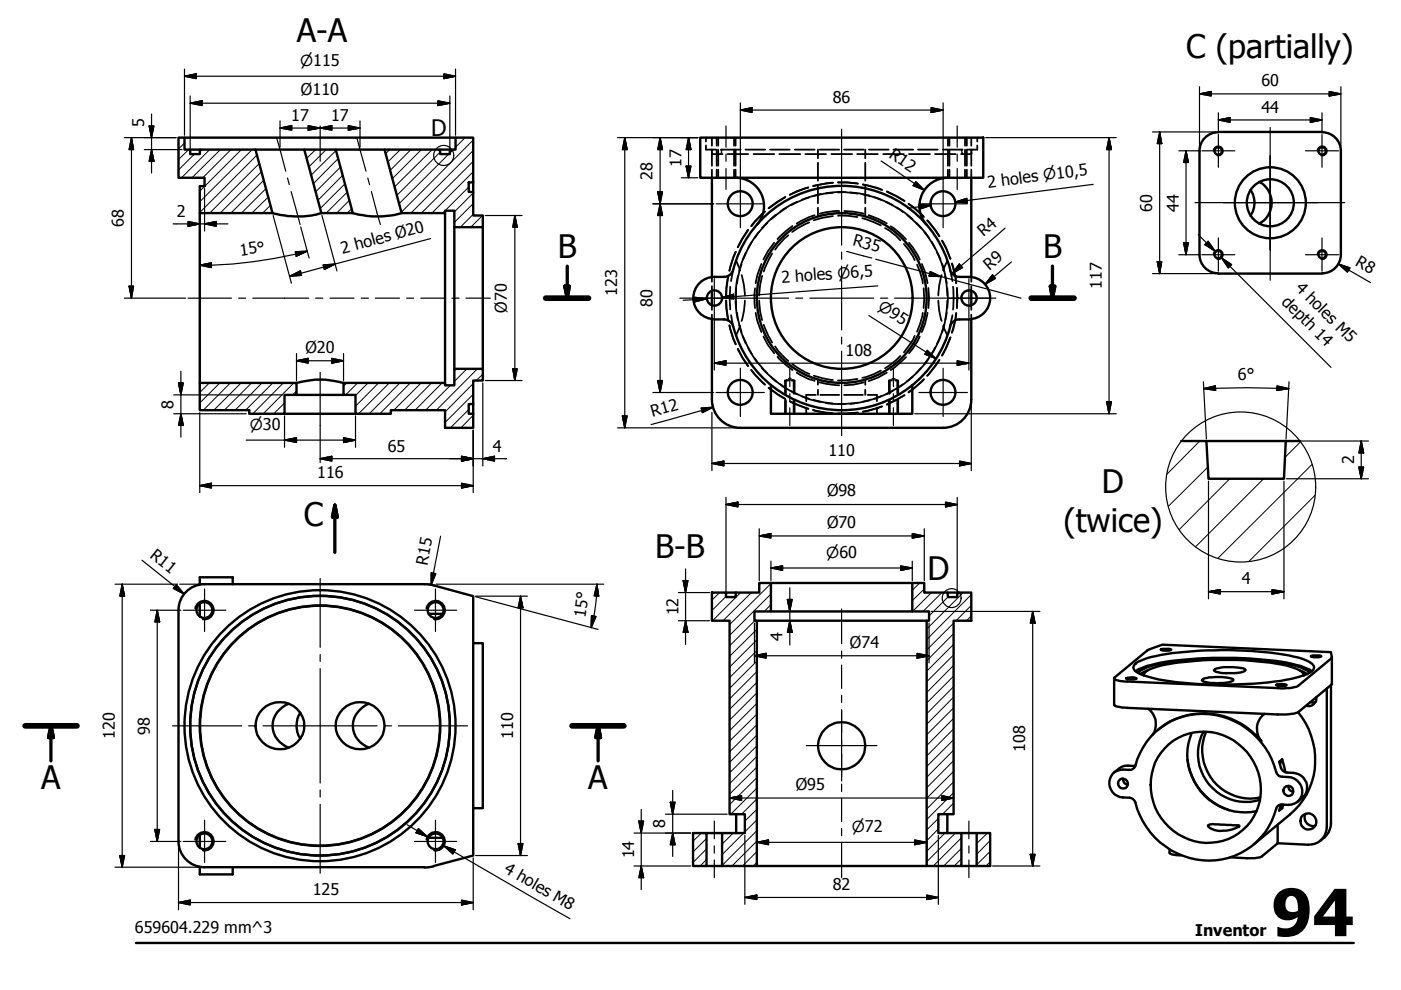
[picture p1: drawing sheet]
<svg xmlns="http://www.w3.org/2000/svg" width="297mm" height="210mm" viewBox="0 0 297 210" stroke-linecap="round" stroke-linejoin="round" font-family="sans-serif">
<defs><g id="words">
<text font-size="13.8" x="269.6" y="198.5">94</text>
<g font-size="6.9">
<text x="62.9" y="8.9">A-A</text>
<text x="251.5" y="12.3">C (partially)</text>
<text x="118.2" y="54.7">B</text>
<text x="221.2" y="54.7">B</text>
<text x="233.6" y="104.6">D</text>
<text x="64.4" y="111.5">C</text>
<text x="225.5" y="112.9">(twice)</text>
<text x="138.9" y="118.2">B-B</text>
<text x="196.7" y="122.9">D</text>
<text x="8.7" y="167.4">A</text>
<text x="124.7" y="167.4">A</text>
</g>
<text font-size="4.8" x="91.4" y="28.9">D</text>
<g font-size="3.4">
<text x="63.8" y="20.2">Ø110</text>
<text x="176.6" y="21.8">86</text>
<text x="267.5" y="23.9">44</text>
<text x="267.5" y="18.3">60</text>
<text x="30.5" y="27" transform="rotate(-90 30.5 27)">5</text>
<text x="61.7" y="25.6">17</text>
<text x="70.2" y="25.6">17</text>
<text x="144.5" y="35.3" transform="rotate(-90 144.5 35.3)">17</text>
<text x="188.3" y="33.2" transform="rotate(34 188.3 33.2)">R12</text>
<text x="138.4" y="38.1" transform="rotate(-90 138.4 38.1)">28</text>
<text x="209.5" y="39.8" transform="rotate(-7 209.5 39.8)">2 holes ⌀10,5</text>
<text x="37.5" y="45.9">2</text>
<text x="244.3" y="44.9" transform="rotate(-90 244.3 44.9)">60</text>
<text x="249.9" y="44.9" transform="rotate(-90 249.9 44.9)">44</text>
<text x="26.3" y="48.1" transform="rotate(-90 26.3 48.1)">68</text>
<text x="72.6" y="53.8" transform="rotate(-15 72.6 53.8)">2 holes Ø20</text>
<text x="180.7" y="52" transform="rotate(15 180.7 52)">R35</text>
<text x="208.5" y="50.3" transform="rotate(-40 208.5 50.3)">R4</text>
<text x="51" y="54.2" transform="rotate(-8 51 54.2)">15°</text>
<text x="165.7" y="60" transform="rotate(-4 165.7 60)">2 holes ⌀6,5</text>
<text x="209.8" y="57.4" transform="rotate(-40 209.8 57.4)">R9</text>
<text x="287.2" y="56.2" transform="rotate(30 287.2 56.2)">R8</text>
<text x="130.9" y="62.8" transform="rotate(-90 130.9 62.8)">123</text>
<text x="138.4" y="65.1" transform="rotate(-90 138.4 65.1)">80</text>
<text x="233.6" y="61.2" transform="rotate(-90 233.6 61.2)">117</text>
<text x="271.6" y="64.2" transform="rotate(45 271.6 64.2)">depth 14</text>
<text x="274.5" y="61.2" transform="rotate(45 274.5 61.2)">4 holes M5</text>
<text x="107.4" y="66.3" transform="rotate(-90 107.4 66.3)">Ø70</text>
<text x="64.8" y="74.8">Ø20</text>
<text x="179.3" y="75.4">108</text>
<text x="262.4" y="80.6">6°</text>
<text x="36.8" y="86.6" transform="rotate(-90 36.8 86.6)">8</text>
<text x="138.4" y="88.4" transform="rotate(-16 138.4 88.4)">R12</text>
<text x="82.2" y="95.7">65</text>
<text x="104.5" y="95.7">4</text>
<text x="67.2" y="101.4">116</text>
<text x="175.6" y="96.7">110</text>
<text x="287.1" y="98.5" transform="rotate(-90 287.1 98.5)">2</text>
<text x="175.4" y="105.3">Ø98</text>
<text x="175.4" y="111.9">Ø70</text>
<text x="31.6" y="118" transform="rotate(39 31.6 118)">R11</text>
<text x="90.6" y="119.9" transform="rotate(-79 90.6 119.9)">R15</text>
<text x="263.3" y="123.9">4</text>
<text x="124.1" y="131" transform="rotate(-83 124.1 131)">15°</text>
<text x="143.8" y="130.5" transform="rotate(-90 143.8 130.5)">12</text>
<text x="165.9" y="136" transform="rotate(-90 165.9 136)">4</text>
<text x="180.2" y="137.3">Ø74</text>
<text x="31.7" y="155.7" transform="rotate(-90 31.7 155.7)">98</text>
<text x="24.3" y="156.7" transform="rotate(-90 24.3 156.7)">120</text>
<text x="108.8" y="156.7" transform="rotate(-90 108.8 156.7)">110</text>
<text x="217.4" y="159.4" transform="rotate(-90 217.4 159.4)">108</text>
<text x="168.7" y="167.5">Ø95</text>
<text x="141" y="175.5" transform="rotate(-90 141 175.5)">8</text>
<text x="106.7" y="184.8" transform="rotate(30 106.7 184.8)">4 holes M8</text>
<text x="134.4" y="182" transform="rotate(-90 134.4 182)">14</text>
<text x="66.3" y="189.8">125</text>
<text x="176.6" y="188.7">82</text>
<text x="28.6" y="197.8">659604.229 mm^3</text>
<text x="253.4" y="198.5">Inventor</text>
</g>
<g font-size="3.2">
<text x="63.6" y="14">⌀115</text>
<text x="186" y="65.5" transform="rotate(33 186 65.5)">⌀95</text>
<text x="53" y="91.2">⌀30</text>
<text x="175.2" y="118.3">⌀60</text>
<text x="180.6" y="176.4">⌀72</text>
</g>
</g></defs>
<!-- layer: Visible (ISO) -->
<g fill="none" stroke="#000" stroke-width=".51">
<path d="M37.8 29.2h1.3v2.5h1.2v1h2.1v-1h11.8l3.6 13.5h-15.4v-5.7h1v-1.8h-5.6zM39.1 29.2h57.5M40.3 31.7h2.1M54.2 31.7h10.3M64.5 31.7h6.7l3.6 13.5h-6.7zM71.2 31.7h10.3M81.5 31.7h11.8v1h2.1v-1h1.2v-2.5h3.7v9.4l-.9 .1v2h.9v5h2.1v2.5h-6.1v-3.5h-1.9v.5h-9.2zM93.3 31.7h2.1M100.3 38.6v2.1M148.5 29.2h60v8.5h-60zM150.9 37.7v21M156 37.7a6 6 0 0 1 5.4 3.5 6 6 0 0 1-.9 6.4"/>
<path d="M200.9 37.7a6 6 0 0 0-5.4 3.5 6 6 0 0 0 .9 6.4M205.9 37.7v21M254.3 32v22M258.3 28a4 4 0 0 0-4 4M258.3 28h22M267 38.6a5 5 0 0 1 0 8.8M280.3 28a4 4 0 0 1 4 4M284.3 32v22M42.4 45.2v36M57.8 45.2a20.1 20.1 0 0 0 10.3 0M74.8 45.2a18.7 18.7 0 0 0 10.4 0M94.4 45.2v36"/>
<path d="M96.3 48.2v30M102.4 48.2v30M151.4 58.7h2.1M151.5 58.7a4.5 4.5 0 0 0-4.5 4.5 4.5 4.5 0 0 0 4.5 4.5M201.4 57.2a2 2 0 0 0 2 1.5 6.3 6.3 0 0 1 4.9 1.1 4.5 4.5 0 0 1 1.4 4.9 4.5 4.5 0 0 1-4.2 3M201.5 57.2a23.8 23.8 0 0 0-23.3-17.8 23.8 23.8 0 0 0-22.9 18.2 2 2 0 0 1-1.8 1.1M254.3 54a4 4 0 0 0 4 3.9M258.3 58h22M265.1 40.2a4.7 4.7 0 0 1 0 5.6M284.3 54a4 4 0 0 1-4 3.9M150.9 67.7v17a6 6 0 0 0 6 6h43.1M150.9 61.6v3.1"/>
<path d="M151.4 67.7h2.1M153.5 67.7a2 2 0 0 1 1.9 1.5M155.5 69.2a23.8 23.8 0 0 0 23 17.8 23.8 23.8 0 0 0 23-17.8M205.4 67.7a4.1 4.1 0 0 0-3.3 .4l-.7 1.1M205.9 67.7v17a6 6 0 0 1-6 6M205.9 61.6v3.1M42.4 81.2h20.5v2.5h-2.6v4h-7.5v-.7h-10.4zM60.3 87.7h15.1M62.9 81.2a18.1 18.1 0 0 1 9.9 0M62.9 83.7h9.9M72.8 81.2h21.6v.5h1.9v-3.5h6.1v2.5h-2.1v4.9l-.9 .1v2h.9v3h-5.9v-3.7h-11.5v.7h-7.5v-4h-2.6zM100.3 85.6v2.1"/>
<path d="M163.4 81.6v6.1h30v-6.1M250.4 93.5h5.4l.4 8h16l.4-8h3M255.8 93.5h16.8M37.8 129.4v49M42.4 128.1v2.6M49.3 123.9v-1.5h-6.9v1.6M90 123.9l2 .2 8.3 2.3v55l-8.4 2.2M90 123.9h-46.7a5.5 5.5 0 0 0-5.5 5.5M90.9 130.1h3M100.3 136.4h2.1v35h-2.1M150.9 125.6h3v1h2.1v-1h5v-2h2.4v6h-3.4v2h.5v52h-7.4v-7h4.8v-4h-3.2v-41h-3.8zM153.9 125.6h2.1"/>
<path d="M160.5 131.6h36M163.4 129.6h30M163.4 123.6h30M193.4 123.6h2.6v2h4.9l.1 1h1.9l.1-1h2.9v6h-3.7v41h-3.3v4h4.9v7h-7.3v-52h.5v-2h-3.6zM200.9 125.6h2.1M246.1 137.7l1.8-.1 .4 .2a2.79 2.79 0 0 1-2.2-.1zM277.9 139.1l1.8-.1 .5 .2a2.79 2.79 0 0 1-2.3-.1zM282.4 139.4v5.7l-7.1 5.9a9.9 9.9 0 0 1-4.4 .5l-31.9-1.4-2.3-.3-.5-.3v-5.6M55.7 150.3a5.1 5.1 0 0 1 6.4-.7 5.1 5.1 0 0 1 2 6.2 5.2 5.2 0 0 1-5.7 3 5.2 5.2 0 0 1-4.2-4.9 4.9 4.9 0 0 1 1.5-3.6zM61.2 149.2a4.9 4.9 0 0 0-1.9 8.1l1.9 1.2M63.7 151.1a5 5 0 0 0 0 5.5M72.7 150.3a5.1 5.1 0 0 1 7.5 .3 5.1 5.1 0 0 1-1 7.4 5.1 5.1 0 0 1-6-.2 5.1 5.1 0 0 1-1.6-5.8z"/>
<path d="M78.2 149.2a4.9 4.9 0 0 0-1.9 8.1l1.9 1.2M236.3 143.7l7-5.8 3.1-1.2 35.8 1.6 .2 1.2-7.1 5.9a7.8 7.8 0 0 1-4.4 .5l-32.5-1.4-1.5-.3a.59 .59 0 0 1-.7-.4zM238.8 143.8a2.9 2.9 0 0 1 2.2 .1 2.79 2.79 0 0 1-2.2-.1zM240.5 141a8 8 0 0 1 4.6-1.9 80 80 0 0 1 30.2 .3l2.1 .8a1.59 1.59 0 0 1 1.2 1.5 4.4 4.4 0 0 1-2.9 1.7 61.5 61.5 0 0 1-17.4 1.7 51.5 51.5 0 0 1-16.2-2.1l-.6-.2a1.41 1.41 0 0 1-1.2-1.5zM240.8 142.3l.4-.3a31 31 0 0 1 11.4-2.3 81.7 81.7 0 0 1 21.3 1.1l1.9 .4 1.9 .8 .4 .3M241.2 142.7a9.9 9.9 0 0 1 5.6-2.1 81.5 81.5 0 0 1 27.3 .4l1.7 .5 1.2 .6 .6 .6M242.5 143.1v.1a1.62 1.62 0 0 1 1.5-1.4 38.4 38.4 0 0 1 11-1.8 69.4 69.4 0 0 1 18.5 1.3l1.5 .5a1.9 1.9 0 0 1 1.4 1.4v-.1M243.3 142.1l-1.6 .8M243.5 150.3a4 4 0 0 1 .8 5.5M247.8 157.8a12 12 0 0 1 19.5 8.4 11.3 11.3 0 0 1-5.9 11.3 11.3 11.3 0 0 1-12.7-1.4 12.1 12.1 0 0 1-2.5-16.6zM252.7 155.4a12.2 12.2 0 0 0 13.7 16.6M255 144.1a10.8 10.8 0 0 1 6.5 0l-.1 .2a10 10 0 0 1-5.7 .3 .81 .81 0 0 1-.9-.4z"/>
<path d="M255.2 155.1a10.2 10.2 0 0 0 1.1 11.2 10.2 10.2 0 0 0 10.8 3.3M255.7 155.2a10.2 10.2 0 0 0 11.5 13.9M257.4 142.1a6.5 6.5 0 0 1 4.1-.7l2.1 .3 .5 .4a4.7 4.7 0 0 1-3.5 .6 4.4 4.4 0 0 1-3.2-.6zM268.1 151.4a3.9 3.9 0 0 0-.6 5.7 15.5 15.5 0 0 0-21.9-2.4M270.6 145.2a2.75 2.75 0 0 1 2.2 .1 3.2 3.2 0 0 1-2.2 0zM275.2 151a15.6 15.6 0 0 1-.7 20.7l-8.8 7.4M275.6 142.1l1.6 .8M277.8 148.9h1.1M279.1 147.8a1.67 1.67 0 0 1-2.2 1.8M281.3 146v29.4a3.8 3.8 0 0 1-3.9 3.7l-6.5-.3M282.2 145.3v29.3a4.2 4.2 0 0 1-2.2 3.6M37.8 178.4a5.5 5.5 0 0 0 5.5 5.5h46.7"/>
<path d="M42.4 177.1v2.6M90.9 177.6h3M146.9 176.6h2.9v7h-2.9zM149.8 176.6h3.3M156.1 172.6v4M200.9 172.6v4M203.8 176.6h3.3M207.1 176.6h2.8v7h-2.8zM235.9 164.1a4.3 4.3 0 0 1 3.9-.9l.8-.5a14.9 14.9 0 0 1 23.6-8.3 16.6 16.6 0 0 1 6.5 9.6 1.21 1.21 0 0 0 1.1 .7 3.6 3.6 0 0 1 4.2 2.2 2.85 2.85 0 0 1-2.8 3.8l-1.4-.1a1.14 1.14 0 0 0-1.2 .9 14.9 14.9 0 0 1-23.5 7.9 16.6 16.6 0 0 1-6.5-9.6 1.41 1.41 0 0 0-1.1-.7 3.6 3.6 0 0 1-4.2-2.2 3 3 0 0 1 .6-2.8zM238.1 165.1a1.11 1.11 0 0 0 1 1.2M240.7 162.4h-.2a4.2 4.2 0 0 0-4.3 1.4M251.8 161.1a12.9 12.9 0 0 0 8.9 10.7"/>
<path d="M256.2 174.9a5.8 5.8 0 0 1 3 0l3.6 .1a4.2 4.2 0 0 1-3.5 1.1 3.3 3.3 0 0 1-3.2-1.1zM270.9 174.9v3.9l-3.4 2.8a6.7 6.7 0 0 1-3.1 .4l-3.7-.2M271.6 170.8l.2 .6M271.7 170.6l-.5 1.3 .6-.5M271.8 161l.7 2.7M271.8 161l-.6 .5a2.54 2.54 0 0 0 1 2.1l.7 .2a3.7 3.7 0 0 1 4.1 2.1 2.92 2.92 0 0 1-.9 3.2l-1 .9M271.8 161l-.4 1M272.1 170.6l-.3 .8M273.2 166.6a1.05 1.05 0 0 0 1 1.3M276.8 172.6a1.76 1.76 0 0 0 .2 1.9 1.76 1.76 0 0 0 1.9 .5M42.4 183.8v1.6h6.9v-1.5M92 183.7l-2 .2"/>
<path d="M149.8 183.6h3.3M160.5 183.6h36M203.8 183.6h3.3M248 180.1v.7a3.4 3.4 0 0 0 2.5 .5"/>
<circle cx="258.3" cy="32" r=".79"/>
<circle cx="280.3" cy="32" r=".79"/>
<circle cx="156.9" cy="43.2" r="2.64"/>
<circle cx="199.9" cy="43.2" r="2.64"/>
<circle cx="258.3" cy="54" r=".79"/>
<circle cx="269.3" cy="43" r="7.5"/>
<circle cx="269.3" cy="43" r="5"/>
<circle cx="280.3" cy="54" r=".79"/>
<circle cx="151.5" cy="63.2" r="1.62"/>
<circle cx="178.5" cy="63.2" r="15"/>
<circle cx="178.5" cy="63.2" r="18"/>
<circle cx="205.5" cy="63.2" r="1.62"/>
<circle cx="156.9" cy="83.2" r="2.64"/>
<circle cx="199.9" cy="83.2" r="2.64"/>
<circle cx="43.3" cy="129.4" r="1.68"/>
<circle cx="92.4" cy="129.4" r="1.68"/>
<circle cx="67.8" cy="153.9" r="28.7"/>
<circle cx="67.8" cy="153.9" r="25.5"/>
<circle cx="67.8" cy="153.9" r="25.4"/>
<circle cx="67.8" cy="153.9" r="27.5"/>
<circle cx="178.4" cy="158.1" r="5"/>
<circle cx="43.3" cy="178.4" r="1.68"/>
<circle cx="92.4" cy="178.4" r="1.68"/>
<circle cx="238.1" cy="166.2" r="1.06"/>
<circle cx="273.2" cy="167.7" r="1.06"/>
<circle cx="277.4" cy="174.2" r="1.71"/>
</g>
<!-- layer: Visible Narrow (ISO) -->
<path d="M257.3 31.8a.98 .98 0 0 1 1.2-.8 .98 .98 0 0 1 .8 1.2 .98 .98 0 0 1-1.2 .8M279.4 31.8a.98 .98 0 0 1 1.1-.8 .98 .98 0 0 1 .8 1.2 .98 .98 0 0 1-1.2 .8M257.3 53.8a.98 .98 0 0 1 1.2-.8 .98 .98 0 0 1 .8 1.1 .98 .98 0 0 1-1.2 .8M279.4 53.8a.98 .98 0 0 1 1.1-.8 .98 .98 0 0 1 .8 1.1 .98 .98 0 0 1-1.2 .8M41.4 129a2 2 0 0 1 2.3-1.6 2 2 0 0 1 1.6 2.3 2 2 0 0 1-2.3 1.6M90.4 129a2 2 0 0 1 2.3-1.6 2 2 0 0 1 1.6 2.3 2 2 0 0 1-2.3 1.6M41.4 178a2 2 0 0 1 2.3-1.6 2 2 0 0 1 1.6 2.3 2 2 0 0 1-2.3 1.6M90.4 178a2 2 0 0 1 2.3-1.6 2 2 0 0 1 1.6 2.3 2 2 0 0 1-2.3 1.6" fill="none" stroke="#000" stroke-width=".38"/>
<!-- layer: Hidden (ISO) -->
<g fill="none" stroke="#000" stroke-width=".38">
<path d="M149.7 30.8v.9h2.1M149.7 29.2v.8M150.9 31.7v.3M150.9 32.7h2.3M150.9 29.2v1.7M150.9 31.7v3.5M150.9 36v1.7M152 29.2v1.7M152 31.7v3.5M152 36v1.7M152.3 29.2v1.7M152.3 31.7v3.5"/>
<path d="M152.3 36v1.7M152.8 31.7h4.2M153 31.7v.3M153 32.4v.3M154.2 32.7h4.4M155.6 29.2v1.7M155.6 31.7v3.5M155.6 36v1.7M156 29.2v1.7M156 31.7v3.5M156 36v1.7M158.1 31.7h4.1"/>
<path d="M159.8 32.7h4.3M163.3 31.7h4.1M165.2 32.7h4.5M168.5 31.7h4.2M170.8 32.7h4.3M171.4 39.7l-2.6 .9-1.4 .7 4-1.5M173.4 31.7v1.9M173.4 34.5v3.8M173.4 39.3v3.8M173.7 31.7h4.2M176.3 32.7h4.4M176.6 38.8l-1.5 .1-2.7 .6"/>
<path d="M176.6 38.7l-4.2 .7M177.7 38.7h1.9l2.3 .3M177.7 38.6h1.9l2.3 .3M178.9 31.7h4.2M181.7 32.7h4.4M182.9 39.2l4.1 1.1M182.9 39.1l3.2 .7 .9 .4M183.5 31.7v1.9M183.5 34.5v3.8M183.5 39.3v3.8M184.2 31.7h4.2M187.3 32.7h4.3"/>
<path d="M189.4 31.7h4.2M192.7 32.7h4.5M194.6 31.7h4.2M198.2 32.7h4.4M199.9 31.7h4.2M201 29.2v1.7M201 31.7v3.5M201 36v1.7M201.3 29.2v1.7M201.3 31.7v3.5M201.3 36v1.7M203.9 31.7v.3"/>
<path d="M204 32.4v.3M204.6 29.2v1.7M204.6 31.7v3.5M204.6 36v1.7M205 29.2v1.7M205 31.7v3.5M205 36v1.7M205.9 29.2v1.7M205.9 31.7v3.5M205.9 36v1.7M206 32.4l-.1 .3h-2.1M206 31.7v.3"/>
<path d="M207.2 30.8v.9h-2.1M207.2 29.2v.8M150.9 58.7v1M154.4 58.5l-.4 2.5-.1 1.6M154.4 58.5l-.3 2.5-.1 1.6M155.4 57.2l-.4 2.4M156 53.4l-1.4 4M156 53.4l-1.2 3.3-.1 .7M156.1 55.3l.8 2M156.5 58.5l-.4 1.5-.1 2.6M157.2 58.3l.5 2.2 .2 2.1M157.2 56l-.8 3-.1 1.1"/>
<path d="M158.1 53.6l-.9 2.3-.5 1.6M158.6 48.7l-1.2 1.9-1 1.8M158.6 48.8l-2.1 3.6M159.3 47.9l.7-.9 2.2-2.1-2.9 3.1M159.4 51.3l-1.9 3.7M160.9 49.2l-2.3 3.4M161.4 56l-.9 2.5-.3 1.5M161.6 58.5l-.4 1.9-.2 2.2M162.7 47.3l-2 2.2-.7 1M163.7 53.8l-1.8 3.8M164.1 51.5a14 14 0 0 0-2.2 3.5M164.6 45.5l-3.1 2.9"/>
<path d="M166.5 41.8l-3.5 2.4M166.5 41.8l-3.6 2.4M166.8 44l-3.4 2.5M167.1 49.9l-.9 .7-1.9 2.3M168 47.9l-1.4 1.1-1.8 1.7M169 42.8l-3 1.6-.5 .5M171.5 41.9l-3.8 1.6M171.6 47.2l-2.4 1.2-1.2 .8M172.7 45.6l-1.3 .5-2.5 1.3M173.4 44v1.9M174.1 41.1l-4 1.2M176.6 40.9l-1.8 .2-2.3 .5"/>
<path d="M176.6 45.8l-2.3 .4-1.8 .5M176.7 45.3l-.9 .1M177.6 45.2h1.7M177.7 40.8l1.3-.1 2.8 .4M177.7 45.8h2.1l2 .2M177.9 44.7l-2.8 .3-1.4 .3M179 44.7l1.8 .2 2.3 .4M179.3 40.7h-1.4l-2.8 .3M180.2 45.3l.8 .1M180.3 40.8l1.8 .2 2.3 .5M182.8 46.3l4 1.5M182.9 41.2l2.3 .6 1.7 .6"/>
<path d="M183.5 44v1.9M184.1 45.6l2.2 .9 1.7 .8M185.4 41.8l3.8 1.7M187.6 48.4l2.4 1.6 .9 1M187.8 42.8l3.1 1.7 .5 .4M188.8 48l2.2 1.6 1.1 1.1M190.1 44l1.7 1.1 1.7 1.4M191.6 51.7l1.9 2.6 .4 .9M191.8 42.6l-3.8-2 3.8 2M192.3 45.5l3 2.9M192.6 43.2l1.1 .8 2.1 2M192.7 43.2l1 .8 2.2 1.9"/>
<path d="M192.7 51.5l.8 1 1.5 2.5M194.2 47.2l2.1 2.2 .6 1M194.4 56.1l.7 1.6 .5 2.4M195.5 56l.6 1.6 .6 2.4M196 49.2l.8 1.1 1.4 2.4M196.6 46.8l2.5 3.3M196.6 46.7l1.7 2 .9 1.4M197.5 51.3l1.9 3.7M198.7 53.6l1 2.4 .5 1.5M199.6 58.3l-.5 2.2-.2 2.1M199.7 51l.8 1.5 1 2.4M199.8 51l1.7 3.8"/>
<path d="M199.8 56l.9 4M200.4 58.5l.5 4.1M200.9 55.3l-.9 2M201.4 57.2l.5 2.4M201.8 55.9l.8 2.9 .1 1.2M201.9 55.9l.7 2.9 .2 1.2M205.9 58.7v1M150.9 60.7v.9M150.9 64.7v1M150.9 66.7v1M153.9 63.7l.1 1.7 .4 2.6M154 63.7l.1 1.7 .3 2.5"/>
<path d="M154.6 69l.8 2.9 .6 1.1M154.7 69l1.3 4M154.8 60.8l-.1 2.4 .1 2.4M155 66.8l.4 2.4M156 63.7l.1 2.6 .4 1.6M156.1 61.1v4.2M156.3 66.3l.1 1.1 .8 3M156.4 74l2.2 3.6M156.5 73.9l.9 1.9 1.2 1.8M156.7 68.9l.5 1.6 .9 2.3M156.9 69.1l-.8 2M157.5 71.3l1.9 3.8"/>
<path d="M157.9 63.7a14.4 14.4 0 0 1-.7 4.3M158.6 73.8l1.4 2.3 .9 1.2M159.3 78.5l2.9 3.1M159.3 78.5l2.9 3M160 76l2.7 3.2M160.1 61.1l-.1 1.2 .1 3M160.2 66.3l.3 1.6 .9 2.5M161 63.7a13.6 13.6 0 0 0 .6 4.2M161.5 78.1l3.1 2.8M161.9 71.3a14 14 0 0 0 2.2 3.6M161.9 68.9l1 2.4 .8 1.3M163.4 79.9l1.8 1.4 1.6 1.1"/>
<path d="M164.3 73.4l.7 1 2.1 2.2M164.8 75.7l1.8 1.7 1.4 1.1M168 77.2l1.2 .8 2.4 1.3M168.9 79l2.5 1.4 1.3 .3M172.5 79.7l1.8 .5 2.3 .4M186.8 78.6l-1.6 .7-2.4 .8M188 79l-1.7 1-2.2 .8M190.9 75.5l-.9 .9-2.4 1.7M192.1 75.7l-2.6 2.3-.7 .5M193.5 79.9l-1.7 1.4-1.7 1.1M193.9 71.2l-.4 .9-1.9 2.6M195 71.3l-1.5 2.6-.8 1"/>
<path d="M195.3 78l-1.2 1.3-1.8 1.6M195.6 66.3l-.5 2.4-.7 1.6M195.8 61.1l.2 2.1-.2 2.1M196.7 66.3l-.6 2.5-.6 1.6M196.8 61.1l.2 2.1-.2 2.1M196.9 76l-.6 .9-2.1 2.3M198.2 73.7l-1.4 2.3-.8 1.2M198.9 63.7a14.4 14.4 0 0 0 .7 4.3M199.1 76.3l-2.5 3.4 1.7-2.1 .9-1.3M199.4 71.4l-1.9 3.7M200 69.1l.9 2M200.2 68.9l-.5 1.6-1 2.3"/>
<path d="M200.7 66.3l-.9 4.1M200.9 63.7l-.5 4.2M200.9 61.1l.1 2.1-.1 2.1M201.5 71.5l-1.8 3.8M201.5 71.5l-1.7 3.9M201.9 66.8l-.5 2.4M202.1 60.8l.1 2.4-.1 2.4M202.7 66.4l-.1 1.2-.8 2.9M202.8 66.4l-.2 1.2-.7 2.9M202.9 61.1l.1 2.1-.1 2.1zM205.9 60.7v.9M205.9 64.7v1"/>
<path d="M205.9 66.7v1M162.9 82.3l3.6 2.3M163 82.2l2 1.5 1.5 .9M165.5 81.5l.5 .5 3 1.6M166.4 84.9v2.8M166.6 84.9v2.8M166.9 80.6l-.3 .1v2.8M167.1 80.7h-.7v2.8M167.2 80.4l.2-.2 .3 .2M167.4 85.1l4 1.5M167.4 85.1l4 1.6M167.7 82.9l3.8 1.7"/>
<path d="M167.8 80.7h.7v2.8M168 80.6l.3 .1v2.8M168.3 84.9v2.8M168.5 84.9v2.8M170.1 84l1.6 .7 2.4 .6M170.9 86.4v1.3M172.4 86.9l2.7 .6 1.5 .1M172.4 87l2.7 .5 1.5 .2M172.5 84.8l4.1 .8M173 83.7h-2.1v1.4M173.4 80.5v1.1M173.4 82.6v1.1"/>
<path d="M173.7 81.1l4.2 .6M173.9 83.7h4M175.1 85.4l2.8 .3 1.4-.1M177.7 87.7l4.2-.2-2.3 .2h-1.9M178.9 83.7h4M181.8 85.4l-4.1 .2M181.8 80.4l-4.1 .3M183.1 81.1l-2.3 .5-1.8 .1M183.5 80.5v1.1M183.5 82.6v1.1M184 83.7h1.9v1.4M184.4 84.9l-4.1 .7"/>
<path d="M185.9 86.4v1.3M186.9 84l-1.7 .6-2.3 .6M187 86.1l-4.1 1.2 1-.1 3.1-1M188 85.8l3.8-2-3.8 2M188.5 84.9v2.8M188.7 84.9v2.8M188.9 80.6l-.2 .1v2.8M189.1 80.7h-.6v2.8M189.2 80.4l.2-.2 .3 .2M189.2 82.9l-3.8 1.7M189.8 80.7h.6v2.8M190 80.6l.2 .1v2.8"/>
<path d="M190.2 84.9v2.8M190.4 84.9v2.8M191.4 81.5l-3.6 2.1M195.8 80.4l-3.2 2.8M195.9 80.4l-3.2 2.8"/>
</g>
<!-- layer: Section Line (ISO) -->
<path d="M115.7 63.2h9.1M218.6 63.2h9.1M5.3 153.9h11M121.3 153.9h11" fill="none" stroke="#000" stroke-width="1.2"/>
<path d="M120.3 56.4v6.8M223.1 56.4v6.8M119.8 60.7h.9l-.4 2.5zM222.7 60.7h.9l-.5 2.5zM71 107.1l.5 2.5h-1zM71 107.1v10M10.8 153.9l.5 2.5h-1zM10.8 153.9v7.4M126.8 153.9l.5 2.5h-1zM126.8 153.9v7.4" fill="none" stroke="#000" stroke-width=".7"/>
<path d="M119.8 60.7l.5 2.5zM119.8 60.7h.9l-.4 2.5zM222.7 60.7l.4 2.5zM222.7 60.7h.9l-.5 2.5zM71 107.1l.5 2.5zM71 107.1l.5 2.5h-1zM10.8 153.9l.5 2.5zM10.8 153.9l.5 2.5h-1zM126.8 153.9l.5 2.5zM126.8 153.9l.5 2.5h-1z" fill="#000" stroke="#000" stroke-width=".7"/>
<!-- layer: Detail Boundary (ISO) -->
<g fill="none" stroke="#000" stroke-width=".25">
<circle cx="263" cy="103.3" r="15.9"/>
<circle cx="201.8" cy="126.8" r="2"/>
</g>
<!-- layer: Title (ISO) -->
<path d="M28.8 199.9h258.2" fill="none" stroke="#000" stroke-width=".51"/>
<!-- layer: Hatch (ISO) -->
<g fill="none" stroke="#000" stroke-width=".21">
<path d="M38 29.2l-.2 .1M39.1 30.3l-1.3 1.3M40 31.7l-2.2 2.1M41.2 32.7l-3.4 3.3M44.4 31.7l-5.9 6M46.7 31.7l-6 6M49 31.7l-6 6M51.2 31.7l-8.8 8.8M53.5 31.7l-11.1 11.1M54.5 32.9l-12.1 12.2M55 34.6l-10.6 10.6M55.4 36.4l-8.7 8.8"/>
<path d="M55.9 38.2l-6.9 7M56.4 40l-5.2 5.2M64.7 31.7l-.1 .1M66.9 31.7l-1.9 1.9M69.2 31.7l-3.7 3.6M71.2 31.9l-5.2 5.2M71.7 33.6l-5.2 5.3M72.2 35.4l-5.3 5.3M72.6 37.2l-5.2 5.3M73.2 39l-5.3 5.2M82.6 31.7l-.8 .8M84.9 31.7l-2.7 2.6"/>
<path d="M87.1 31.7l-4.4 4.4M89.3 31.7l-6.1 6.2M91.6 31.7l-8 8M93.3 32.2l-9.2 9.2M95.1 32.7l-10.5 10.5M96.1 31.7l-.7 .7M98.6 29.2l-2 2M99.4 39.7l-5.5 5.5M100.3 36.4l-8.7 8.8M100.3 34.2l-11 11M100.3 31.9l-13.2 13.3M100.3 29.7l-15.2 15.3"/>
<path d="M56.9 41.8l-3.5 3.4M57.3 43.5l-1.6 1.7M73.6 40.7l-4.4 4.5M74 42.5l-2.6 2.7M74.5 44.3l-.9 .9M100.3 45.4l-2.7 2.8M100.3 43.2l-4 4M100.3 40.9l-4 4M102.3 45.7l-2.5 2.5M102.4 47.9l-.4 .3M96.8 78.2l-.5 .4M99 78.2l-2.7 2.7"/>
<path d="M101.2 78.2l-8.7 8.8M102.4 79.3l-1.4 1.4M44.4 81.2l-2 2M46.6 81.2l-4.2 4.2M48.8 81.2l-5.7 5.8M51.1 81.2l-5.8 5.8M53.3 81.2l-5.7 5.8M55.6 81.2l-5.8 5.8M57.8 81.2l-5.7 5.8M60.1 81.2l-6.5 6.5M60.3 85.4l-2.3 2.3M60.3 87.7h.1"/>
<path d="M62.3 81.2l-6.5 6.5M62.9 82.9l-.9 .8M73.5 81.2l-.7 .7M75.8 81.2l-2.5 2.5M78 81.2l-2.6 2.7M80.3 81.2l-4.9 4.9M82.5 81.2l-6.5 6.5M82.9 87.6l-.2 .1M84.8 81.2l-6.5 6.5M87 81.2l-6.5 6.5M89.3 81.2l-5.8 5.8M91.5 81.2l-5.7 5.8"/>
<path d="M93.7 81.2l-5.7 5.8M95.5 81.7l-5.3 5.3M99.4 86.8l-3.9 3.9M100.3 90.3l-.4 .4M100.3 88l-2.6 2.7M100.3 83.6l-5.9 6M100.3 81.3l-5.9 6M254.4 93.5l-7 7.1M256.1 99l-8.4 8.4M275.7 93.7l-3.3 3.3M278.2 98.5l-19.9 19.8M260.7 101.5l-10.7 10.8"/>
<path d="M267.9 101.5l-14.4 14.4M278.8 105.1l-14 13.9M152.6 125.6l-1.7 1.6M153.9 126.5l-3 2.9M157 125.6l-5.9 6M159.3 125.6l-6 6M160 131.6l-5.3 5.3M160.5 138l-5.8 5.7M160.5 135.7l-5.8 5.7M160.5 133.4l-5.8 5.8M161.3 123.6l-.3 .4M163.4 128.2l-1.3 1.4"/>
<path d="M163.4 126l-8.7 8.7M163.4 123.7l-8.7 8.7M195 123.6l-1.6 1.5M196 124.9l-2.6 2.5M197.5 125.6l-4 4M199.7 125.6l-4 4M201 126.6l-4 4M202.2 136.6l-5.7 5.7M202.2 132.1l-5.7 5.7M202.2 138.8l-5.7 5.8M202.2 134.3l-5.7 5.8M204.2 125.6l-7.7 7.8"/>
<path d="M205.9 130.6l-1 1M205.9 128.4l-3.2 3.2M205.9 126.1l-9.4 9.5M160.5 158.2l-5.8 5.7M160.5 155.9l-5.8 5.7M160.5 153.6l-5.8 5.8M160.5 151.4l-5.8 5.7M160.5 149.1l-5.8 5.8M160.5 146.9l-5.8 5.8M160.5 144.7l-5.8 5.7M160.5 142.4l-5.8 5.8M160.5 140.2l-5.8 5.8"/>
<path d="M202.2 159l-5.7 5.8M202.2 156.8l-5.7 5.7M202.2 154.5l-5.7 5.8M202.2 152.3l-5.7 5.8M202.2 150.1l-5.7 5.7M202.2 147.8l-5.7 5.8M202.2 145.6l-5.7 5.8M202.2 143.4l-5.7 5.7M202.2 141.1l-5.7 5.7M148.7 176.6l-1.8 1.7M149.8 177.8l-2.9 2.8M149.8 180l-2.9 2.9"/>
<path d="M153.2 176.6l-.1 .2M155.4 176.6l-2.3 2.4M157.7 176.6l-4.6 4.6M160.5 178.3l-5.3 5.3M160.5 176.1l-7.4 7.4M160.5 173.8l-2.6 2.6M160.5 171.6l-2.6 2.5M160.5 169.4l-3.3 3.2M160.5 167.1l-5.6 5.5M160.5 164.9l-5.8 5.7M160.5 162.7l-5.8 5.7M160.5 160.4l-5.8 5.8"/>
<path d="M198.9 175.7l-2.4 2.6M198.9 173.5l-2.4 2.5M200.3 176.6l-3.8 3.9M202.2 172.5l-.1 .1M202.2 170.3l-2.4 2.3M202.2 168.1l-5.7 5.7M202.2 165.8l-5.7 5.7M202.2 163.5l-5.7 5.8M202.2 161.3l-5.7 5.7M202.6 176.6l-6.1 6.1M203.8 179.9l-3.7 3.7M203.8 177.6l-5.9 6"/>
<path d="M207.1 176.6h.1M209.4 176.6l-2.3 2.3M209.9 178.2l-2.8 2.9M149.8 182.2l-1.3 1.4M160.5 182.9l-.8 .7M160.5 180.6l-3.1 3M203.8 182.1l-1.5 1.5M209.9 182.7l-.9 .9M209.9 180.5l-2.8 2.9"/>
</g>
<!-- layer: Sketch Geometry (ISO) -->
<circle cx="94.1" cy="33" r="2.13" fill="none" stroke="#000" stroke-width=".25"/>
<!-- layer: Dimension (ISO) -->
<g fill="none" stroke="#000" stroke-width=".25">
<path d="M39.1 16.2l2.5-.5v1zM39.1 16.2h57.5M39.1 14.6v14.1M94.1 15.7l2.5 .5-2.5 .5zM96.6 14.6v14.1M254.3 19.9l2.5-.5v1zM254.3 19.9h30M254.3 18.4v13.1M281.8 19.4l2.5 .5-2.5 .5zM284.3 18.4v13.1M26.4 29.2h10.9M27.9 29.2l.4 2.5h-.9z"/>
<path d="M27.9 29.2v34M30.6 31.7h8M31.6 26.7h1l-.5 2.5zM32.1 31.7l.5 2.5h-1zM32.1 24.2v12.5M40.3 21.9l2.6-.5v1zM40.3 21.9h55.1M40.3 20.4v11.8M43.4 40v9M59.4 27.1l2.4-.5v1zM59.4 27.1h16.9M59.4 25.6v5.6"/>
<path d="M65.3 26.6l2.6 .5-2.6 .5zM67.9 27.1l2.5-.5v1zM73.9 26.6l2.4 .5-2.4 .5zM76.3 25.6v5.6M92.8 21.4l2.6 .5-2.6 .5zM95.4 20.4v11.8M130.9 29.2h17.1M132.5 29.2l.5 2.5h-1zM132.5 29.2v61.5M140 29.2l.5 2.5h-1.1zM140 29.2v54M144.5 37.7h3.5"/>
<path d="M145.5 35.2h1l-.5 2.5zM146 29.2l.5 2.5h-1zM146 29.2v8.5M157 23.3l2.4-.5v1zM157 23.3h43M157 21.8v16.3M186.8 34.1l9.2 6.2M194.2 38.5l1.8 1.8-2.4-1zM197.4 22.8l2.6 .5-2.6 .5zM200 21.8v16.3M209 29.2h27.7M231.8 39.1l-29.2 3.7 2.4-.3"/>
<path d="M235.1 29.2l.5 2.5h-1zM235.1 29.2v58.5M244.3 28h13.5M245.9 28l.4 2.5h-.9zM245.9 28v30M249.9 32h4.4M251.5 32l.5 2.5h-1zM251.5 32v22M258.3 25.4l2.5-.5v1zM258.3 25.4h22M258.3 23.9v4.1M277.8 24.9l2.5 .5-2.5 .5z"/>
<path d="M280.3 23.9v4.1M36.7 47.5h11.6M39.9 47l2.5 .5-2.5 .5zM42.4 56.2l2.4-.5v1zM42.4 45.7v3.3M43.4 47.5l2.4-.5v1zM57.9 45.7l3.9 14.3M61.4 58.6l2.3-1.2 .2 1zM62.6 53.4l2.6-.2-2.4 1.1zM63.8 48.1l1.7 6.6M65.2 53.2a90.1 90.1 0 0 1-22.8 3M68.3 45.7l3.1 11.7"/>
<path d="M68.5 56.2l2.6-.2-2.3 1.1zM91.3 50.6l-29.9 8M102.9 45.7h7.8M109.2 45.7l.5 2.5h-1zM109.2 45.7v35M138.4 43.2h12.9M139.4 40.7h1.1l-.5 2.5zM140 43.2l.5 2.5h-1.1zM179.5 53.3l5.3 1.4M185.7 55l30.8 8.2M194.8 43.3l2.6 .2-2.5 .9zM197.2 57.6l2.3 1-2.5-.1z"/>
<path d="M197.4 43.5l-5 .7M202.6 42.8l2.4-.7 .1 .9zM203.4 56l.7 .7-2.2 1.3zM210.4 58.3l.7 .7-2.2 1.3zM213.1 48.4l-11.2 9.6M214.4 55.5l-5.5 4.8M244.3 58h13.5M245.4 55.5h.9l-.4 2.5zM249.9 54h4.4M251 51.5h1l-.5 2.5zM254.1 49.8l3.5 3.4M256.2 51.2l1.4 2-2.1-1.3z"/>
<path d="M259 54.7l2.1 1.4-.7 .7zM260.8 56.5l-1.8-1.8 23.2 23.2M283.8 56l2.4 .8-.5 .9zM283.8 56l6.8 3.9M26.4 63.2h13M27.4 60.7h.9l-.4 2.5zM38.4 78.7v14M62.9 76.5l2.4-.5v1zM62.9 76.5h9.9M62.9 75v5.7M70.4 76l2.4 .5-2.4 .5zM72.8 75v5.7"/>
<path d="M108.7 78.2h1l-.5 2.5zM147.3 63l2.6 .3-2.5 .7zM149.9 63.3l-5.1 .4M151.4 77l2.5-.5v.9zM151.4 77h54M151.4 67.9v10.6M153.1 63.1l2.4-.7 .1 1zM184.2 66.9l14.2 9.1M186.1 60.6l-33 2.5 2.5-.2M196.6 74.3l1.8 1.7-2.3-.9zM202.9 76.5l2.5 .5-2.5 .4zM205.4 67.9v10.6"/>
<path d="M36.8 83.7h23.1M36.8 87.7h15.4M37.8 81.2h1.1l-.5 2.5zM38.4 87.7l.5 2.5h-1.1zM42.4 87.5v16.9M52.2 93.3h23.2M60.3 93.3l2.6-.5v1zM60.3 88.2v6.6M67.9 97.3l2.5-.6v1.1zM67.9 97.3h39.5M67.9 90.2v7.9M72.8 92.8l2.6 .5-2.6 .5z"/>
<path d="M75.4 88.2v6.6M97.9 96.7l2.4 .6-2.4 .5zM100.3 91.2v13.2M102.4 97.3l2.4-.6v1.1zM102.4 81.2v17.6M102.9 80.7h7.8M130.9 90.7h25.6M132 88.2h1l-.5 2.5zM138.4 83.2h12.9M139.4 80.7h1.1l-.5 2.5zM148.7 86.5l2.5-.2-2.3 1.2zM150.9 98.3l2.6-.5v1z"/>
<path d="M150.9 98.3h55M150.9 85.2v.7M150.9 87.4v12.4M151.2 86.3l-13.2 3.7M193.9 87.7h5.9M200 87.7h36.7M203.5 97.8l2.4 .5-2.4 .5zM205.9 85.2v14.6M234.6 85.2h1l-.5 2.5zM255.1 80.9l.7 12.2M255.2 82.4l2.5-.6v1zM255.2 82.4a213.5 213.5 0 0 1 18 0"/>
<path d="M270.8 81.8l2.4 .6-2.5 .4zM273.1 93.5h17M273.3 80.9l-.6 12.2M288.1 99h1l-.5 2.5zM288.6 93.5l.5 2.5h-1zM288.6 93.5v8M30.1 118.8l9 7.2M42.4 103l2.4-.5v1zM42.4 103h57.9M93.4 113.7l-2 10.3M97.9 102.5l2.4 .5-2.4 .5zM153.9 107l2.6-.5v1z"/>
<path d="M153.9 107h49M153.9 105.4v20.7M161 113.6l2.4-.5v1zM161 113.6h35M161 112.1v11M163.4 119v4.1M190.9 120l2.5 .4-2.5 .5zM193.4 113.1l2.6 .5-2.6 .5zM193.4 119v4.1M196 112.1v11M200.5 106.5l2.4 .5-2.4 .5zM202.9 105.4v20.7"/>
<path d="M256.2 102v25M272.2 102v25M272.7 101.5h17.4M24.4 123.9h13.3M25.9 123.9l.5 2.5h-1zM25.9 123.9v60M31.9 129.4h6.5M33.3 129.4l.5 2.5h-1zM33.3 129.4v49M37.4 124l1.7 2-2.3-1.3zM38.1 123.9h4.8M90.6 123.9h.6"/>
<path d="M91.4 121.4l1 .2-1 2.4zM92.5 123.9h35.5M100.8 126.4h11M100.8 126.5l26 6.9M110.4 126.4l.5 2.5h-1zM110.4 126.4v55M125.4 130.5l1 .2-1.1 2.4zM125.9 130.7l-.6 2.4M126.5 126.4l-.6 4.3M126.6 123.9l.3 2.5-.9-.1zM126.6 123.9l-.2 2.5M143.8 125.6h6.6"/>
<path d="M143.8 131.6h6.6M144.8 123.1h1.1l-.5 2.5zM145.4 131.6l.5 2.5h-1.1zM145.4 120.6v16M160 139l2.4-.5v1zM160 139h37M160 132.1v8.5M163.4 120.4l2.5-.4v.9zM163.4 120.4h30M166.9 127.1h1.1l-.6 2.5zM167.4 131.6l.6 2.5h-1.1zM167.4 124.6v12.2"/>
<path d="M194.4 138.5l2.6 .5-2.6 .5zM197 132.1v8.5M197.4 129.6h23.1M218.9 129.6l.6 2.5h-1.1zM218.9 129.6v54M256.2 125.4l2.5-.4v1zM256.2 125.4h16M269.7 125l2.5 .4-2.5 .6zM31.9 178.4h6.5M32.8 175.9h1l-.5 2.5zM37.8 178.9v14M86.3 174.9l4.3 2.5"/>
<path d="M88.7 175.7l1.9 1.7-2.4-.8zM94.1 179.4l2.4 .8-.5 .9zM109.9 178.9h1l-.5 2.5zM134.4 176.6h12M135.4 174.1h1.1l-.5 2.5zM136 171.6v17M141.1 172.6h13.1M142.1 170.1h1l-.5 2.5zM142.6 176.6l.5 2.5h-1zM142.6 167.6v14M154.7 169.2l2.5-.5v1zM154.7 169.2h47.5"/>
<path d="M157.9 177.1v14.6M160.5 178.6l2.4-.5v1zM160.5 178.6h36M160.5 177.1v6M193.9 178.1l2.6 .5-2.6 .5zM196.5 177.1v6M198.9 177.1v14.6M199.7 168.7l2.5 .5-2.5 .5zM24.4 183.9h18.5M25.4 181.4h1l-.5 2.5zM37.8 191.4l2.5-.5v1zM37.8 191.4h62.5"/>
<path d="M96.3 180.6l-2.2-1.2 26.7 15.4M97.9 190.9l2.4 .5-2.4 .5zM100.3 181.9v11M100.8 181.4h11M134.4 183.6h12M136 183.6l.5 2.5h-1.1zM157.9 190.3l2.6-.5v.9zM157.9 190.3h41M196.5 189.8l2.4 .5-2.4 .4zM210.4 183.6h10.1M218.4 181.1h1.1l-.6 2.5z"/>
</g>
<g fill="#000" stroke="#000" stroke-width=".25">
<path d="M39.1 16.2l2.5-.5zM39.1 16.2l2.5-.5v1zM94.1 16.7l2.5-.5zM94.1 15.7l2.5 .5-2.5 .5zM254.3 19.9l2.5-.5zM254.3 19.9l2.5-.5v1zM27.9 29.2l.4 2.5zM27.9 29.2l.4 2.5h-.9zM31.6 26.7l.5 2.5zM31.6 26.7h1l-.5 2.5zM32.1 31.7l.5 2.5zM32.1 31.7l.5 2.5h-1z"/>
<path d="M40.3 21.9l2.6-.5zM40.3 21.9l2.6-.5v1zM59.4 27.1l2.4-.5zM59.4 27.1l2.4-.5v1zM65.3 27.6l2.6-.5zM65.3 26.6l2.6 .5-2.6 .5zM67.9 27.1l2.5-.5zM67.9 27.1l2.5-.5v1zM73.9 27.6l2.4-.5zM73.9 26.6l2.4 .5-2.4 .5zM92.8 22.4l2.6-.5zM92.8 21.4l2.6 .5-2.6 .5z"/>
<path d="M132.5 29.2l.5 2.5zM132.5 29.2l.5 2.5h-1zM140 29.2l.5 2.5zM140 29.2l.5 2.5h-1.1zM145.5 35.2l.5 2.5zM145.5 35.2h1l-.5 2.5zM146 29.2l.5 2.5zM146 29.2l.5 2.5h-1zM157 23.3l2.4-.5zM157 23.3l2.4-.5v1zM193.6 39.3l2.4 1zM194.2 38.5l1.8 1.8-2.4-1z"/>
<path d="M197.4 23.8l2.6-.5zM197.4 22.8l2.6 .5-2.6 .5zM235.1 29.2l.5 2.5zM235.1 29.2l.5 2.5h-1zM245.9 28l.4 2.5zM245.9 28l.4 2.5h-.9zM251.5 32l.5 2.5zM251.5 32l.5 2.5h-1zM258.3 25.4l2.5-.5zM258.3 25.4l2.5-.5v1zM277.8 25.9l2.5-.5zM277.8 24.9l2.5 .5-2.5 .5z"/>
<path d="M281.8 20.4l2.5-.5zM281.8 19.4l2.5 .5-2.5 .5zM39.9 48l2.5-.5zM39.9 47l2.5 .5-2.5 .5zM42.4 56.2l2.4-.5zM42.4 56.2l2.4-.5v1zM43.4 47.5l2.4-.5zM43.4 47.5l2.4-.5v1zM62.8 54.3l2.4-1.1zM62.6 53.4l2.6-.2-2.4 1.1zM61.4 58.6l2.3-1.2zM61.4 58.6l2.3-1.2 .2 1z"/>
<path d="M68.8 57.1l2.3-1.1zM68.5 56.2l2.6-.2-2.3 1.1zM109.2 45.7l.5 2.5zM109.2 45.7l.5 2.5h-1zM139.4 40.7l.6 2.5zM139.4 40.7h1.1l-.5 2.5zM140 43.2l.5 2.5zM140 43.2l.5 2.5h-1.1zM194.9 44.4l2.5-.9zM194.8 43.3l2.6 .2-2.5 .9zM197 58.5l2.5 .1zM197.2 57.6l2.3 1-2.5-.1z"/>
<path d="M203.4 56l-1.5 2zM203.4 56l.7 .7-2.2 1.3zM202.6 42.8l2.4-.7zM202.6 42.8l2.4-.7 .1 .9zM210.4 58.3l-1.5 2zM210.4 58.3l.7 .7-2.2 1.3zM245.4 55.5l.5 2.5zM245.4 55.5h.9l-.4 2.5zM251 51.5l.5 2.5zM251 51.5h1l-.5 2.5zM255.5 51.9l2.1 1.3zM256.2 51.2l1.4 2-2.1-1.3z"/>
<path d="M259 54.7l2.1 1.4zM259 54.7l2.1 1.4-.7 .7zM283.8 56l2.4 .8zM283.8 56l2.4 .8-.5 .9zM27.4 60.7l.5 2.5zM27.4 60.7h.9l-.4 2.5zM62.9 76.5l2.4-.5zM62.9 76.5l2.4-.5v1zM70.4 77l2.4-.5zM70.4 76l2.4 .5-2.4 .5zM108.7 78.2l.5 2.5zM108.7 78.2h1l-.5 2.5z"/>
<path d="M147.4 64l2.5-.7zM147.3 63l2.6 .3-2.5 .7zM151.4 77l2.5-.5zM151.4 77l2.5-.5v.9zM153.1 63.1l2.4-.7zM153.1 63.1l2.4-.7 .1 1zM196.1 75.1l2.3 .9zM196.6 74.3l1.8 1.7-2.3-.9zM202.9 77.4l2.5-.4zM202.9 76.5l2.5 .5-2.5 .4zM37.8 81.2l.6 2.5zM37.8 81.2h1.1l-.5 2.5z"/>
<path d="M38.4 87.7l.5 2.5zM38.4 87.7l.5 2.5h-1.1zM60.3 93.3l2.6-.5zM60.3 93.3l2.6-.5v1zM67.9 97.3l2.5-.6zM67.9 97.3l2.5-.6v1.1zM72.8 93.8l2.6-.5zM72.8 92.8l2.6 .5-2.6 .5zM97.9 97.8l2.4-.5zM97.9 96.7l2.4 .6-2.4 .5zM102.4 97.3l2.4-.6zM102.4 97.3l2.4-.6v1.1z"/>
<path d="M132 88.2l.5 2.5zM132 88.2h1l-.5 2.5zM139.4 80.7l.6 2.5zM139.4 80.7h1.1l-.5 2.5zM148.9 87.5l2.3-1.2zM148.7 86.5l2.5-.2-2.3 1.2zM150.9 98.3l2.6-.5zM150.9 98.3l2.6-.5v1zM203.5 98.8l2.4-.5zM203.5 97.8l2.4 .5-2.4 .5zM234.6 85.2l.5 2.5zM234.6 85.2h1l-.5 2.5z"/>
<path d="M255.2 82.4l2.5-.6zM255.2 82.4l2.5-.6v1zM270.7 82.8l2.5-.4zM270.8 81.8l2.4 .6-2.5 .4zM288.1 99l.5 2.5zM288.1 99h1l-.5 2.5zM288.6 93.5l.5 2.5zM288.6 93.5l.5 2.5h-1zM42.4 103l2.4-.5zM42.4 103l2.4-.5v1zM97.9 103.5l2.4-.5zM97.9 102.5l2.4 .5-2.4 .5z"/>
<path d="M153.9 107l2.6-.5zM153.9 107l2.6-.5v1zM161 113.6l2.4-.5zM161 113.6l2.4-.5v1zM163.4 120.4l2.5-.4zM163.4 120.4l2.5-.4v.9zM193.4 114.1l2.6-.5zM193.4 113.1l2.6 .5-2.6 .5zM200.5 107.5l2.4-.5zM200.5 106.5l2.4 .5-2.4 .5zM25.9 123.9l.5 2.5zM25.9 123.9l.5 2.5h-1z"/>
<path d="M33.3 129.4l.5 2.5zM33.3 129.4l.5 2.5h-1zM36.8 124.7l2.3 1.3zM37.4 124l1.7 2-2.3-1.3zM91.4 121.4v2.6zM91.4 121.4l1 .2-1 2.4zM110.4 126.4l.5 2.5zM110.4 126.4l.5 2.5h-1zM125.4 130.5l-.1 2.6zM125.4 130.5l1 .2-1.1 2.4zM126.6 123.9l.3 2.5zM126.6 123.9l.3 2.5-.9-.1z"/>
<path d="M144.8 123.1l.6 2.5zM144.8 123.1h1.1l-.5 2.5zM145.4 131.6l.5 2.5zM145.4 131.6l.5 2.5h-1.1zM160 139l2.4-.5zM160 139l2.4-.5v1zM166.9 127.1l.5 2.5zM166.9 127.1h1.1l-.6 2.5zM167.4 131.6l.6 2.5zM167.4 131.6l.6 2.5h-1.1zM190.9 120.9l2.5-.5zM190.9 120l2.5 .4-2.5 .5z"/>
<path d="M194.4 139.5l2.6-.5zM194.4 138.5l2.6 .5-2.6 .5zM218.9 129.6l.6 2.5zM218.9 129.6l.6 2.5h-1.1zM256.2 125.4l2.5-.4zM256.2 125.4l2.5-.4v1zM269.7 126l2.5-.6zM269.7 125l2.5 .4-2.5 .6zM32.8 175.9l.5 2.5zM32.8 175.9h1l-.5 2.5zM88.2 176.6l2.4 .8zM88.7 175.7l1.9 1.7-2.4-.8z"/>
<path d="M109.9 178.9l.5 2.5zM109.9 178.9h1l-.5 2.5zM135.4 174.1l.6 2.5zM135.4 174.1h1.1l-.5 2.5zM142.1 170.1l.5 2.5zM142.1 170.1h1l-.5 2.5zM142.6 176.6l.5 2.5zM142.6 176.6l.5 2.5h-1zM154.7 169.2l2.5-.5zM154.7 169.2l2.5-.5v1zM160.5 178.6l2.4-.5zM160.5 178.6l2.4-.5v1z"/>
<path d="M193.9 179.1l2.6-.5zM193.9 178.1l2.6 .5-2.6 .5zM199.7 169.7l2.5-.5zM199.7 168.7l2.5 .5-2.5 .5zM25.4 181.4l.5 2.5zM25.4 181.4h1l-.5 2.5zM37.8 191.4l2.5-.5zM37.8 191.4l2.5-.5v1zM94.1 179.4l2.4 .8zM94.1 179.4l2.4 .8-.5 .9zM97.9 191.9l2.4-.5zM97.9 190.9l2.4 .5-2.4 .5z"/>
<path d="M136 183.6l.5 2.5zM136 183.6l.5 2.5h-1.1zM157.9 190.3l2.6-.5zM157.9 190.3l2.6-.5v.9zM196.5 190.7l2.4-.4zM196.5 189.8l2.4 .5-2.4 .4zM218.4 181.1l.5 2.5zM218.4 181.1h1.1l-.6 2.5z"/>
</g>
<!-- layer: Centerline (ISO) -->
<g fill="none" stroke="#000" stroke-width=".25">
<path d="M58.7 29.3l1.9 7M61 37.8l.3 1.4M67.9 26.7v7.5M75.7 29.3l1.9 7M78 37.8l.4 1.4M153.9 26.7v4.5M153.9 32.7v1.5M153.9 35.7v4.5M202.9 26.7v4.5M202.9 32.7v1.5M202.9 35.7v4.5M61.7 40.6l1.9 7"/>
<path d="M78.7 40.6l1.9 7M39.9 63.2h9.2M50.6 63.2h1.5M53.6 63.2h11.9M66.9 63.2h1.6M67.9 79v11.2M70 63.2h5.1M76.6 63.2h1.5M79.6 63.2h5.1M86.2 63.2h1.5M89.2 63.2h5.2M95.8 63.2h1.5"/>
<path d="M98.8 63.2h5.1M167.4 78.2v3.8M189.4 78.2v3.8M167.4 83.5v1.4M167.4 86.5v3.7M189.4 83.5v1.4M189.4 86.5v3.7M178.4 129.1v7.4M178.4 138v1.5M178.4 141v5M178.4 147.4v1.5M178.4 150.5v4.9"/>
<path d="M178.4 156.9v1.4M178.4 159.9v4.9M151.4 174.1v3.7M151.4 179.4v1.5M178.4 166.3v1.5M178.4 169.3v4.9M178.4 175.7v1.5M178.4 178.7v7.4M205.4 174.1v3.7M205.4 179.4v1.5M151.4 182.3v3.8M205.4 182.3v3.8"/>
</g>
<!-- layer: Center Mark (ISO) -->
<g fill="none" stroke="#000" stroke-width=".25">
<path d="M157 38.1v10.2M178.4 27.4v24.6M200 38.1v10.2M254.8 32h7M258.3 28.5v7M269.3 27v16v-10M276.8 32h7M280.3 28.5v7M151.4 59.1v8.2M151.8 43.2h10.3M178.4 53.4v1.6M178.4 56.4v13.5"/>
<path d="M194.8 43.2h10.3M205.4 59.1v8.2M253.4 43h15.9h-10M254.8 54h7M258.3 50.5v7M269.3 53v-10v16.4M276.8 54h7M279.3 43h-10h15.8M280.3 50.5v7M144.1 63.2h23.1M147.3 63.2h8.3M157 78.1v10.2"/>
<path d="M168.7 63.2h1.5M171.7 63.2h13.5M178.4 71.5v1.4M178.4 74.5v17.9M186.7 63.2h1.5M189.7 63.2h21.4M200 78.1v10.2M201.3 63.2h8.2M151.8 83.2h10.3M194.8 83.2h10.3M38.9 129.4h9M43.4 124.9v9"/>
<path d="M67.9 122.7v14.6M67.9 138.8v1.4M87.9 129.4h8.9M92.3 124.9v9M36.6 153.9h14.6M52.7 153.9h1.5M55.8 153.9h24.1M67.9 141.8v24.2M81.5 153.9h1.5M84.5 153.9h14.6M170.9 158.1h15M178.4 150.6v15"/>
<path d="M38.9 178.4h9M43.4 173.9v9M67.9 167.5v1.5M67.9 170.5v14.6M87.9 178.4h8.9M92.3 173.9v9"/>
</g>
<use href="#words"/>
</svg>
